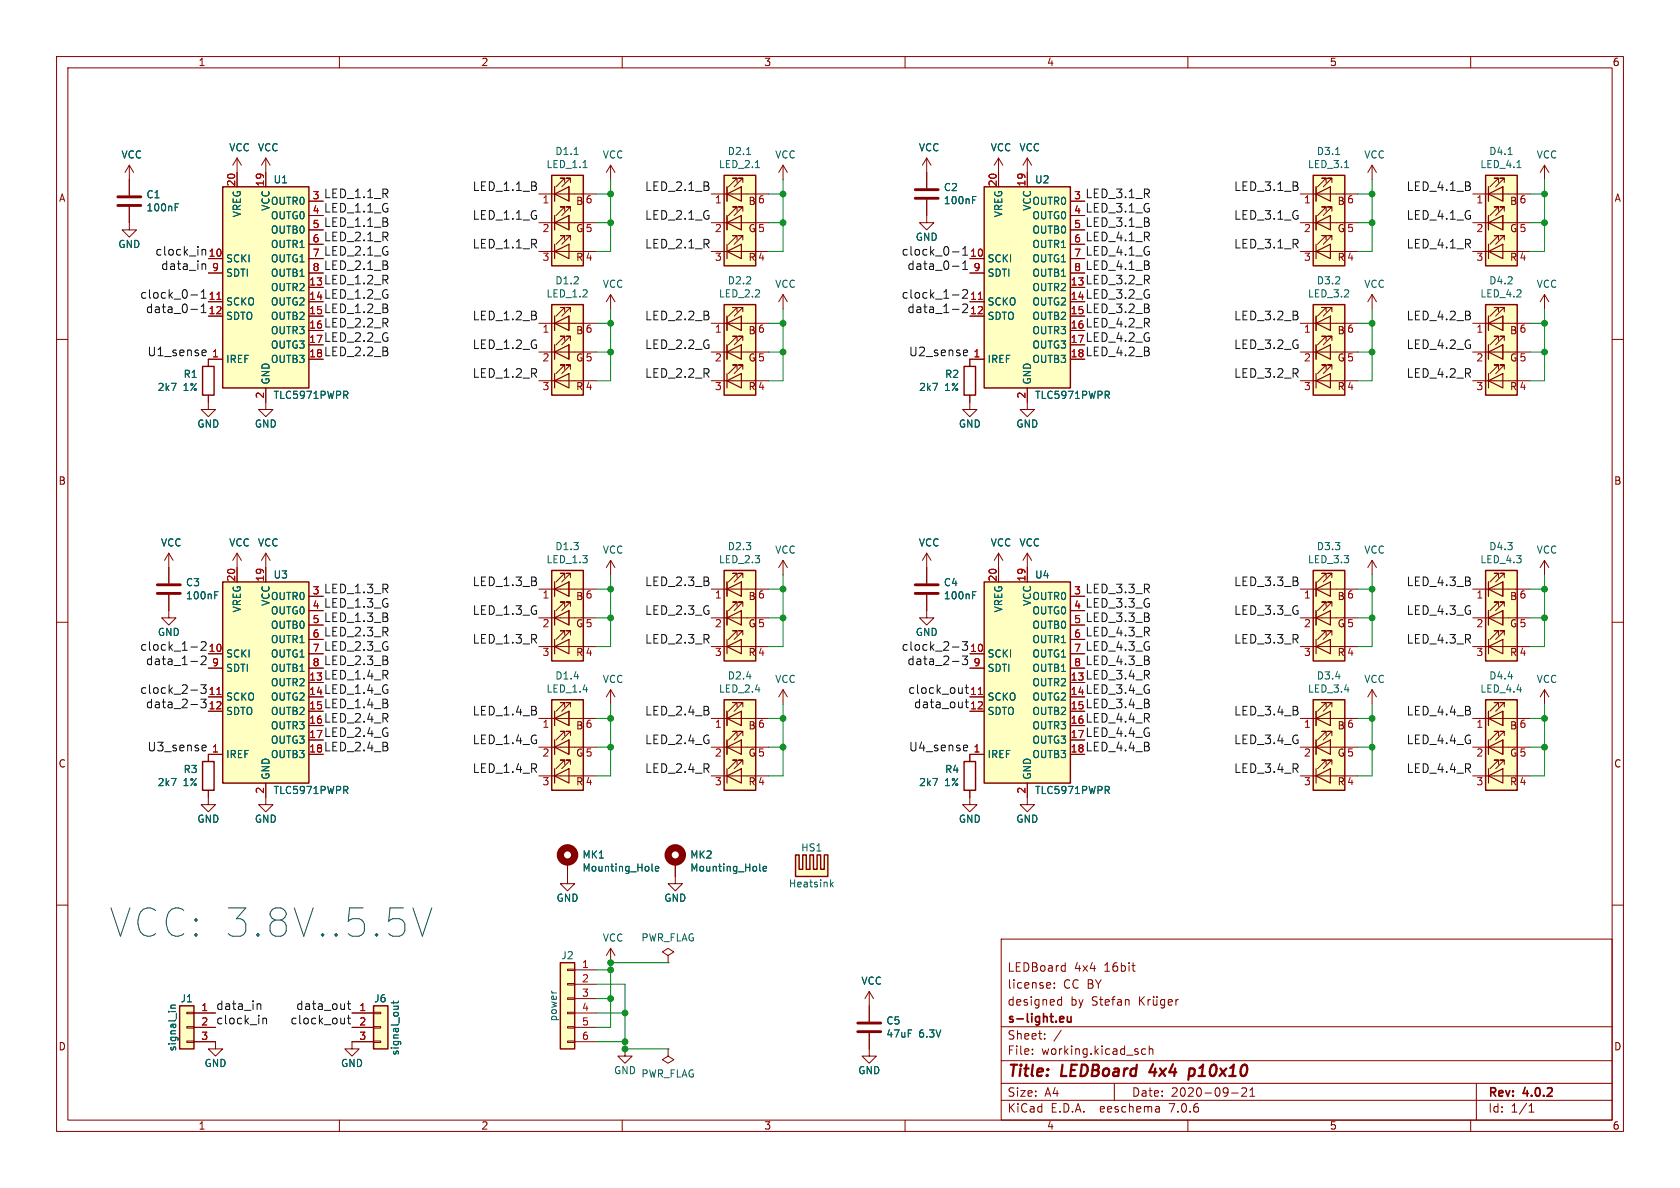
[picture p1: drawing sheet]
<svg xmlns="http://www.w3.org/2000/svg" width="297mm" height="210mm" viewBox="0 0 297 210" stroke-linecap="round" stroke-linejoin="round" font-family="sans-serif">
<defs><g id="words">
<text font-size="7" fill="#0000c2" x="19" y="166.1">VCC: 3.8V..5.5V</text>
<g font-size="2.8" fill="#840000">
<text x="178" y="190.9">Title:</text>
<text x="187.7" y="190.9">LEDBoard</text>
<text x="204.1" y="190.9">4x4</text>
<text x="211.8" y="190.9">p10x10</text>
</g>
<g font-size="2.1" fill="#0f0f0f">
<text x="57.1" y="35.1">LED_1.1_R</text>
<text x="83.5" y="33.9">LED_1.1_B</text>
<text x="114" y="33.9">LED_2.1_B</text>
<text x="191.8" y="35.1">LED_3.1_R</text>
<text x="218.1" y="33.9">LED_3.1_B</text>
<text x="248.6" y="33.9">LED_4.1_B</text>
<text x="57.1" y="37.7">LED_1.1_G</text>
<text x="57.1" y="40.2">LED_1.1_B</text>
<text x="83.5" y="39">LED_1.1_G</text>
<text x="114" y="39">LED_2.1_G</text>
<text x="191.8" y="37.7">LED_3.1_G</text>
<text x="191.8" y="40.2">LED_3.1_B</text>
<text x="218.1" y="39">LED_3.1_G</text>
<text x="248.6" y="39">LED_4.1_G</text>
<text x="27.4" y="45.3">clock_in</text>
<text x="28.4" y="47.8">data_in</text>
<text x="57.1" y="42.8">LED_2.1_R</text>
<text x="57.1" y="45.3">LED_2.1_G</text>
<text x="57.1" y="47.8">LED_2.1_B</text>
<text x="83.5" y="44">LED_1.1_R</text>
<text x="114" y="44">LED_2.1_R</text>
<text x="159.3" y="45.3">clock_0-1</text>
<text x="160.3" y="47.8">data_0-1</text>
<text x="191.8" y="42.8">LED_4.1_R</text>
<text x="191.8" y="45.3">LED_4.1_G</text>
<text x="191.8" y="47.8">LED_4.1_B</text>
<text x="218.1" y="44">LED_3.1_R</text>
<text x="248.6" y="44">LED_4.1_R</text>
<text x="24.7" y="52.9">clock_0-1</text>
<text x="57.1" y="50.4">LED_1.2_R</text>
<text x="57.1" y="52.9">LED_1.2_G</text>
<text x="159.3" y="52.9">clock_1-2</text>
<text x="191.8" y="50.4">LED_3.2_R</text>
<text x="191.8" y="52.9">LED_3.2_G</text>
<text x="25.7" y="55.5">data_0-1</text>
<text x="57.1" y="55.5">LED_1.2_B</text>
<text x="57.1" y="58">LED_2.2_R</text>
<text x="83.5" y="56.7">LED_1.2_B</text>
<text x="114" y="56.7">LED_2.2_B</text>
<text x="160.3" y="55.5">data_1-2</text>
<text x="191.8" y="55.5">LED_3.2_B</text>
<text x="191.8" y="58">LED_4.2_R</text>
<text x="218.1" y="56.7">LED_3.2_B</text>
<text x="248.6" y="56.7">LED_4.2_B</text>
<text x="26" y="63.1">U1_sense</text>
<text x="57.1" y="60.5">LED_2.2_G</text>
<text x="57.1" y="63.1">LED_2.2_B</text>
<text x="83.5" y="61.8">LED_1.2_G</text>
<text x="114" y="61.8">LED_2.2_G</text>
<text x="160.6" y="63.1">U2_sense</text>
<text x="191.8" y="60.5">LED_4.2_G</text>
<text x="191.8" y="63.1">LED_4.2_B</text>
<text x="218.1" y="61.8">LED_3.2_G</text>
<text x="248.6" y="61.8">LED_4.2_G</text>
<text x="83.5" y="66.9">LED_1.2_R</text>
<text x="114" y="66.9">LED_2.2_R</text>
<text x="218.1" y="66.9">LED_3.2_R</text>
<text x="248.6" y="66.9">LED_4.2_R</text>
<text x="57.1" y="105">LED_1.3_R</text>
<text x="57.1" y="107.5">LED_1.3_G</text>
<text x="83.5" y="103.7">LED_1.3_B</text>
<text x="114" y="103.7">LED_2.3_B</text>
<text x="191.8" y="105">LED_3.3_R</text>
<text x="191.8" y="107.5">LED_3.3_G</text>
<text x="218.1" y="103.7">LED_3.3_B</text>
<text x="248.6" y="103.7">LED_4.3_B</text>
<text x="57.1" y="110.1">LED_1.3_B</text>
<text x="57.1" y="112.6">LED_2.3_R</text>
<text x="83.5" y="108.8">LED_1.3_G</text>
<text x="83.5" y="113.9">LED_1.3_R</text>
<text x="114" y="108.8">LED_2.3_G</text>
<text x="114" y="113.9">LED_2.3_R</text>
<text x="191.8" y="110.1">LED_3.3_B</text>
<text x="191.8" y="112.6">LED_4.3_R</text>
<text x="218.1" y="108.8">LED_3.3_G</text>
<text x="218.1" y="113.9">LED_3.3_R</text>
<text x="248.6" y="108.8">LED_4.3_G</text>
<text x="248.6" y="113.9">LED_4.3_R</text>
<text x="24.7" y="115.2">clock_1-2</text>
<text x="25.7" y="117.7">data_1-2</text>
<text x="57.1" y="115.2">LED_2.3_G</text>
<text x="57.1" y="117.7">LED_2.3_B</text>
<text x="159.3" y="115.2">clock_2-3</text>
<text x="160.3" y="117.7">data_2-3</text>
<text x="191.8" y="115.2">LED_4.3_G</text>
<text x="191.8" y="117.7">LED_4.3_B</text>
<text x="24.7" y="122.8">clock_2-3</text>
<text x="25.7" y="125.3">data_2-3</text>
<text x="57.1" y="120.2">LED_1.4_R</text>
<text x="57.1" y="122.8">LED_1.4_G</text>
<text x="57.1" y="125.3">LED_1.4_B</text>
<text x="160.5" y="122.8">clock_out</text>
<text x="161.5" y="125.3">data_out</text>
<text x="191.8" y="125.3">LED_3.4_B</text>
<text x="191.8" y="120.2">LED_3.4_R</text>
<text x="191.8" y="122.8">LED_3.4_G</text>
<text x="57.1" y="127.9">LED_2.4_R</text>
<text x="57.1" y="130.4">LED_2.4_G</text>
<text x="83.5" y="126.6">LED_1.4_B</text>
<text x="83.5" y="131.7">LED_1.4_G</text>
<text x="114" y="126.6">LED_2.4_B</text>
<text x="114" y="131.7">LED_2.4_G</text>
<text x="191.8" y="127.9">LED_4.4_R</text>
<text x="191.8" y="130.4">LED_4.4_G</text>
<text x="218.1" y="126.6">LED_3.4_B</text>
<text x="218.1" y="131.7">LED_3.4_G</text>
<text x="248.6" y="126.6">LED_4.4_B</text>
<text x="248.6" y="131.7">LED_4.4_G</text>
<text x="26" y="132.9">U3_sense</text>
<text x="57.1" y="132.9">LED_2.4_B</text>
<text x="83.5" y="136.7">LED_1.4_R</text>
<text x="114" y="136.7">LED_2.4_R</text>
<text x="160.6" y="132.9">U4_sense</text>
<text x="191.8" y="132.9">LED_4.4_B</text>
<text x="218.1" y="136.7">LED_3.4_R</text>
<text x="248.6" y="136.7">LED_4.4_R</text>
<text x="38.1" y="178.7">data_in</text>
<text x="52.3" y="178.7">data_out</text>
<text x="38.1" y="181.2">clock_in</text>
<text x="51.3" y="181.2">clock_out</text>
</g>
<g font-size="2.1" fill="#840000">
<text x="178" y="172">LEDBoard</text>
<text x="189.9" y="172">4x4</text>
<text x="195.2" y="172">16bit</text>
<text x="178" y="178">designed</text>
<text x="178" y="175">license:</text>
<text x="187.9" y="175">CC BY</text>
<text x="189.2" y="178">by</text>
<text x="193" y="178">Stefan</text>
<text x="178" y="184">Sheet:</text>
<text x="178" y="181.2">s-light.eu</text>
<text x="178" y="186.7">File:</text>
<text x="184.1" y="186.7">working.kicad_sch</text>
<text x="178" y="196.9">KiCad</text>
<text x="178" y="194.1">Size:</text>
<text x="184.7" y="194.1">A4</text>
<text x="185.7" y="196.9">E.D.A.</text>
<text x="194.6" y="196.9">eeschema</text>
<text x="200" y="194.1">Date:</text>
<text x="207" y="196.9">7.0.6</text>
<text x="207" y="194.1">2020-09-21</text>
<text x="263" y="194.3">Rev:</text>
<text x="263" y="196.9">Id:</text>
<text x="267.1" y="196.9">1/1</text>
<text x="269.4" y="194.3">4.0.2</text>
</g>
<g font-size="1.8" fill="#840000">
<text x="35" y="11.9">1</text>
<text x="85" y="11.9">2</text>
<text x="135" y="11.9">3</text>
<text x="185" y="11.9">4</text>
<text x="235" y="11.9">5</text>
<text x="285" y="11.9">6</text>
<text x="10.3" y="35.9">A</text>
<text x="285.3" y="35.9">A</text>
<text x="101.7" y="36.4">B</text>
<text x="101.7" y="41.3">G</text>
<text x="132.2" y="36.4">B</text>
<text x="132.2" y="41.3">G</text>
<text x="236.4" y="36.4">B</text>
<text x="236.4" y="41.3">G</text>
<text x="266.8" y="36.4">B</text>
<text x="266.8" y="41.3">G</text>
<text x="101.7" y="46.3">R</text>
<text x="132.2" y="46.3">R</text>
<text x="236.4" y="46.3">R</text>
<text x="266.8" y="46.3">R</text>
<text x="101.7" y="59.3">B</text>
<text x="132.2" y="59.3">B</text>
<text x="236.4" y="59.3">B</text>
<text x="266.8" y="59.3">B</text>
<text x="101.7" y="64.1">G</text>
<text x="132.2" y="64.1">G</text>
<text x="236.4" y="64.1">G</text>
<text x="266.8" y="64.1">G</text>
<text x="101.7" y="69.2">R</text>
<text x="132.2" y="69.2">R</text>
<text x="236.4" y="69.2">R</text>
<text x="266.8" y="69.2">R</text>
<text x="10.3" y="85.9">B</text>
<text x="285.3" y="85.9">B</text>
<text x="101.7" y="106.3">B</text>
<text x="132.2" y="106.3">B</text>
<text x="236.4" y="106.3">B</text>
<text x="266.8" y="106.3">B</text>
<text x="101.7" y="111.1">G</text>
<text x="132.2" y="111.1">G</text>
<text x="236.4" y="111.1">G</text>
<text x="266.8" y="111.1">G</text>
<text x="101.7" y="116.2">R</text>
<text x="132.2" y="116.2">R</text>
<text x="236.4" y="116.2">R</text>
<text x="266.8" y="116.2">R</text>
<text x="101.7" y="129.1">B</text>
<text x="132.2" y="129.1">B</text>
<text x="236.4" y="129.1">B</text>
<text x="266.8" y="129.1">B</text>
<text x="10.3" y="135.9">C</text>
<text x="101.7" y="134">G</text>
<text x="132.2" y="134">G</text>
<text x="236.4" y="134">G</text>
<text x="266.8" y="134">G</text>
<text x="285.3" y="135.9">C</text>
<text x="101.7" y="139">R</text>
<text x="132.2" y="139">R</text>
<text x="236.4" y="139">R</text>
<text x="266.8" y="139">R</text>
<text x="10.3" y="185.9">D</text>
<text x="285.3" y="185.9">D</text>
<text x="35" y="199.9">1</text>
<text x="85" y="199.9">2</text>
<text x="135" y="199.9">3</text>
<text x="185" y="199.9">4</text>
<text x="235" y="199.9">5</text>
<text x="285" y="199.9">6</text>
</g>
<g font-size="1.8" fill="#006464">
<text x="21.4" y="28.2">VCC</text>
<text x="40.4" y="26.9">VCC</text>
<text x="45.5" y="26.9">VCC</text>
<text x="96.5" y="29.9">LED_1.1</text>
<text x="98.1" y="27.6">D1.1</text>
<text x="106.5" y="28.2">VCC</text>
<text x="127" y="29.9">LED_2.1</text>
<text x="128.6" y="27.6">D2.1</text>
<text x="136.9" y="28.2">VCC</text>
<text x="162.3" y="26.9">VCC</text>
<text x="175" y="26.9">VCC</text>
<text x="180.1" y="26.9">VCC</text>
<text x="231.1" y="29.9">LED_3.1</text>
<text x="232.7" y="27.6">D3.1</text>
<text x="241.1" y="28.2">VCC</text>
<text x="261.6" y="29.9">LED_4.1</text>
<text x="263.2" y="27.6">D4.1</text>
<text x="271.6" y="28.2">VCC</text>
<text x="25.8" y="35.3">C1</text>
<text x="48.3" y="32.6">U1</text>
<text x="166.8" y="34">C2</text>
<text x="182.9" y="32.6">U2</text>
<text x="25.8" y="37.6">100nF</text>
<text x="42.8" y="38.5" transform="rotate(-90 42.8 38.5)">VREG</text>
<text x="47.8" y="36.4">OUTR0</text>
<text x="47.8" y="39">OUTG0</text>
<text x="47.8" y="41.5">OUTB0</text>
<text x="47.9" y="37.4" transform="rotate(-90 47.9 37.4)">VCC</text>
<text x="166.8" y="36.3">100nF</text>
<text x="177.4" y="38.5" transform="rotate(-90 177.4 38.5)">VREG</text>
<text x="182.4" y="36.4">OUTR0</text>
<text x="182.4" y="39">OUTG0</text>
<text x="182.4" y="41.5">OUTB0</text>
<text x="182.5" y="37.4" transform="rotate(-90 182.5 37.4)">VCC</text>
<text x="20.8" y="44">GND</text>
<text x="39.9" y="46.6">SCKI</text>
<text x="47.8" y="44">OUTR1</text>
<text x="47.8" y="46.6">OUTG1</text>
<text x="161.8" y="42.8">GND</text>
<text x="174.5" y="46.6">SCKI</text>
<text x="182.4" y="44">OUTR1</text>
<text x="182.4" y="46.6">OUTG1</text>
<text x="39.9" y="49.1">SDTI</text>
<text x="47.8" y="51.7">OUTR2</text>
<text x="47.8" y="49.1">OUTB1</text>
<text x="96.5" y="52.8">LED_1.2</text>
<text x="98.1" y="50.5">D1.2</text>
<text x="106.5" y="51.1">VCC</text>
<text x="127" y="52.8">LED_2.2</text>
<text x="128.6" y="50.5">D2.2</text>
<text x="136.9" y="51.1">VCC</text>
<text x="174.5" y="49.1">SDTI</text>
<text x="182.4" y="51.7">OUTR2</text>
<text x="182.4" y="49.1">OUTB1</text>
<text x="231.1" y="52.8">LED_3.2</text>
<text x="232.7" y="50.5">D3.2</text>
<text x="241.1" y="51.1">VCC</text>
<text x="261.6" y="52.8">LED_4.2</text>
<text x="263.2" y="50.5">D4.2</text>
<text x="271.6" y="51.1">VCC</text>
<text x="39.9" y="54.2">SCKO</text>
<text x="39.9" y="56.7">SDTO</text>
<text x="47.8" y="54.2">OUTG2</text>
<text x="47.8" y="56.7">OUTB2</text>
<text x="47.8" y="59.3">OUTR3</text>
<text x="174.5" y="54.2">SCKO</text>
<text x="174.5" y="56.7">SDTO</text>
<text x="182.4" y="54.2">OUTG2</text>
<text x="182.4" y="56.7">OUTB2</text>
<text x="182.4" y="59.3">OUTR3</text>
<text x="39.9" y="64.4">IREF</text>
<text x="47.8" y="61.8">OUTG3</text>
<text x="47.8" y="64.4">OUTB3</text>
<text x="174.5" y="64.4">IREF</text>
<text x="182.4" y="61.8">OUTG3</text>
<text x="182.4" y="64.4">OUTB3</text>
<text x="27.8" y="69.3">2k7</text>
<text x="32.4" y="67">R1</text>
<text x="32.4" y="69.3">1%</text>
<text x="47.9" y="68.1" transform="rotate(-90 47.9 68.1)">GND</text>
<text x="48.3" y="70.7">TLC5971PWPR</text>
<text x="162.4" y="69.3">2k7</text>
<text x="167" y="67">R2</text>
<text x="167" y="69.3">1%</text>
<text x="182.5" y="68.1" transform="rotate(-90 182.5 68.1)">GND</text>
<text x="182.9" y="70.7">TLC5971PWPR</text>
<text x="34.8" y="75.8">GND</text>
<text x="45" y="75.8">GND</text>
<text x="169.4" y="75.8">GND</text>
<text x="179.6" y="75.8">GND</text>
<text x="28.4" y="96.8">VCC</text>
<text x="40.4" y="96.8">VCC</text>
<text x="45.5" y="96.8">VCC</text>
<text x="96.5" y="99.8">LED_1.3</text>
<text x="98.1" y="97.5">D1.3</text>
<text x="106.5" y="98.1">VCC</text>
<text x="127" y="99.8">LED_2.3</text>
<text x="128.6" y="97.5">D2.3</text>
<text x="136.9" y="98.1">VCC</text>
<text x="162.3" y="96.8">VCC</text>
<text x="175" y="96.8">VCC</text>
<text x="180.1" y="96.8">VCC</text>
<text x="231.1" y="99.8">LED_3.3</text>
<text x="232.7" y="97.5">D3.3</text>
<text x="241.1" y="98.1">VCC</text>
<text x="261.6" y="99.8">LED_4.3</text>
<text x="263.2" y="97.5">D4.3</text>
<text x="271.6" y="98.1">VCC</text>
<text x="32.8" y="103.8">C3</text>
<text x="32.8" y="106.1">100nF</text>
<text x="47.8" y="106.3">OUTR0</text>
<text x="47.9" y="107.2" transform="rotate(-90 47.9 107.2)">VCC</text>
<text x="48.3" y="102.5">U3</text>
<text x="166.8" y="103.8">C4</text>
<text x="166.8" y="106.1">100nF</text>
<text x="182.4" y="106.3">OUTR0</text>
<text x="182.5" y="107.2" transform="rotate(-90 182.5 107.2)">VCC</text>
<text x="182.9" y="102.5">U4</text>
<text x="27.8" y="112.6">GND</text>
<text x="42.8" y="108.4" transform="rotate(-90 42.8 108.4)">VREG</text>
<text x="47.8" y="108.8">OUTG0</text>
<text x="47.8" y="111.4">OUTB0</text>
<text x="47.8" y="113.9">OUTR1</text>
<text x="161.8" y="112.6">GND</text>
<text x="177.4" y="108.4" transform="rotate(-90 177.4 108.4)">VREG</text>
<text x="182.4" y="108.8">OUTG0</text>
<text x="182.4" y="111.4">OUTB0</text>
<text x="182.4" y="113.9">OUTR1</text>
<text x="39.9" y="116.4">SCKI</text>
<text x="39.9" y="119">SDTI</text>
<text x="47.8" y="116.4">OUTG1</text>
<text x="47.8" y="119">OUTB1</text>
<text x="174.5" y="116.4">SCKI</text>
<text x="174.5" y="119">SDTI</text>
<text x="182.4" y="116.4">OUTG1</text>
<text x="182.4" y="119">OUTB1</text>
<text x="39.9" y="124.1">SCKO</text>
<text x="47.8" y="121.5">OUTR2</text>
<text x="47.8" y="124.1">OUTG2</text>
<text x="96.5" y="122.6">LED_1.4</text>
<text x="98.1" y="120.3">D1.4</text>
<text x="106.5" y="120.9">VCC</text>
<text x="127" y="122.6">LED_2.4</text>
<text x="128.6" y="120.3">D2.4</text>
<text x="136.9" y="120.9">VCC</text>
<text x="174.5" y="124.1">SCKO</text>
<text x="182.4" y="121.5">OUTR2</text>
<text x="182.4" y="124.1">OUTG2</text>
<text x="231.1" y="122.6">LED_3.4</text>
<text x="232.7" y="120.3">D3.4</text>
<text x="241.1" y="120.9">VCC</text>
<text x="261.6" y="122.6">LED_4.4</text>
<text x="263.2" y="120.3">D4.4</text>
<text x="271.6" y="120.9">VCC</text>
<text x="39.9" y="126.6">SDTO</text>
<text x="47.8" y="126.6">OUTB2</text>
<text x="47.8" y="129.1">OUTR3</text>
<text x="47.8" y="131.7">OUTG3</text>
<text x="174.5" y="126.6">SDTO</text>
<text x="182.4" y="126.6">OUTB2</text>
<text x="182.4" y="129.1">OUTR3</text>
<text x="182.4" y="131.7">OUTG3</text>
<text x="32.4" y="136.9">R3</text>
<text x="39.9" y="134.2">IREF</text>
<text x="47.8" y="134.2">OUTB3</text>
<text x="47.9" y="137.9" transform="rotate(-90 47.9 137.9)">GND</text>
<text x="167" y="136.9">R4</text>
<text x="174.5" y="134.2">IREF</text>
<text x="182.4" y="134.2">OUTB3</text>
<text x="182.5" y="137.9" transform="rotate(-90 182.5 137.9)">GND</text>
<text x="27.8" y="139.2">2k7</text>
<text x="32.4" y="139.2">1%</text>
<text x="48.3" y="140.6">TLC5971PWPR</text>
<text x="162.4" y="139.2">2k7</text>
<text x="167" y="139.2">1%</text>
<text x="182.9" y="140.6">TLC5971PWPR</text>
<text x="34.8" y="145.6">GND</text>
<text x="45" y="145.6">GND</text>
<text x="169.4" y="145.6">GND</text>
<text x="179.6" y="145.6">GND</text>
<text x="102.9" y="152">MK1</text>
<text x="102.9" y="154.3">Mounting_Hole</text>
<text x="121.9" y="152">MK2</text>
<text x="121.9" y="154.3">Mounting_Hole</text>
<text x="141.5" y="150.7">HS1</text>
<text x="98.3" y="159.6">GND</text>
<text x="117.3" y="159.6">GND</text>
<text x="139.4" y="157.1">Heatsink</text>
<text x="106.5" y="166.6">VCC</text>
<text x="113.3" y="166.6">PWR_FLAG</text>
<text x="99.1" y="169.8">J2</text>
<text x="31.8" y="177.4">J1</text>
<text x="66" y="177.4">J6</text>
<text x="152.2" y="174.3">VCC</text>
<text x="31.3" y="185.9" transform="rotate(-90 31.3 185.9)">signal_in</text>
<text x="98.7" y="180.7" transform="rotate(-90 98.7 180.7)">power</text>
<text x="156.6" y="181.3">C5</text>
<text x="156.6" y="183.6">47uF</text>
<text x="162.4" y="183.6">6.3V</text>
<text x="36.1" y="188.8">GND</text>
<text x="60.2" y="188.8">GND</text>
<text x="70.7" y="186.7" transform="rotate(-90 70.7 186.7)">signal_out</text>
<text x="108.5" y="190.1">GND</text>
<text x="113.3" y="190.7">PWR_FLAG</text>
<text x="151.6" y="190.1">GND</text>
</g>
<g font-size="1.8" fill="#a90000">
<text x="41.7" y="33.1" transform="rotate(-90 41.7 33.1)">20</text>
<text x="46.7" y="33.1" transform="rotate(-90 46.7 33.1)">19</text>
<text x="55.2" y="35.3">3</text>
<text x="176.3" y="33.1" transform="rotate(-90 176.3 33.1)">20</text>
<text x="181.4" y="33.1" transform="rotate(-90 181.4 33.1)">19</text>
<text x="189.8" y="35.3">3</text>
<text x="55.2" y="37.8">4</text>
<text x="55.2" y="40.4">5</text>
<text x="95.8" y="36.3">1</text>
<text x="95.8" y="41.4">2</text>
<text x="103.4" y="41.4">5</text>
<text x="103.4" y="36.3">6</text>
<text x="126.3" y="36.3">1</text>
<text x="126.3" y="41.4">2</text>
<text x="133.9" y="41.4">5</text>
<text x="133.9" y="36.3">6</text>
<text x="189.8" y="37.8">4</text>
<text x="189.8" y="40.4">5</text>
<text x="230.4" y="36.3">1</text>
<text x="230.4" y="41.4">2</text>
<text x="238.1" y="41.4">5</text>
<text x="238.1" y="36.3">6</text>
<text x="260.9" y="36.3">1</text>
<text x="260.9" y="41.4">2</text>
<text x="268.5" y="41.4">5</text>
<text x="268.5" y="36.3">6</text>
<text x="36.8" y="45.5">10</text>
<text x="55.2" y="42.9">6</text>
<text x="55.2" y="45.5">7</text>
<text x="95.8" y="46.4">3</text>
<text x="103.4" y="46.4">4</text>
<text x="126.3" y="46.4">3</text>
<text x="133.9" y="46.4">4</text>
<text x="171.4" y="45.5">10</text>
<text x="189.8" y="42.9">6</text>
<text x="189.8" y="45.5">7</text>
<text x="230.4" y="46.4">3</text>
<text x="238.1" y="46.4">4</text>
<text x="260.9" y="46.4">3</text>
<text x="268.5" y="46.4">4</text>
<text x="36.8" y="53.1">11</text>
<text x="37.4" y="48">9</text>
<text x="54.6" y="50.5">13</text>
<text x="54.6" y="53.1">14</text>
<text x="55.2" y="48">8</text>
<text x="171.4" y="53.1">11</text>
<text x="172" y="48">9</text>
<text x="189.2" y="50.5">13</text>
<text x="189.2" y="53.1">14</text>
<text x="189.8" y="48">8</text>
<text x="36.8" y="55.6">12</text>
<text x="54.6" y="55.6">15</text>
<text x="54.6" y="58.2">16</text>
<text x="95.8" y="59.1">1</text>
<text x="103.4" y="59.1">6</text>
<text x="126.3" y="59.1">1</text>
<text x="133.9" y="59.1">6</text>
<text x="171.4" y="55.6">12</text>
<text x="189.2" y="55.6">15</text>
<text x="189.2" y="58.2">16</text>
<text x="230.4" y="59.1">1</text>
<text x="238.1" y="59.1">6</text>
<text x="260.9" y="59.1">1</text>
<text x="268.5" y="59.1">6</text>
<text x="37.4" y="63.2">1</text>
<text x="54.6" y="60.7">17</text>
<text x="54.6" y="63.2">18</text>
<text x="95.8" y="64.2">2</text>
<text x="103.4" y="64.2">5</text>
<text x="126.3" y="64.2">2</text>
<text x="133.9" y="64.2">5</text>
<text x="172" y="63.2">1</text>
<text x="189.2" y="60.7">17</text>
<text x="189.2" y="63.2">18</text>
<text x="230.4" y="64.2">2</text>
<text x="238.1" y="64.2">5</text>
<text x="260.9" y="64.2">2</text>
<text x="268.5" y="64.2">5</text>
<text x="46.7" y="70.6" transform="rotate(-90 46.7 70.6)">2</text>
<text x="95.8" y="69.3">3</text>
<text x="103.4" y="69.3">4</text>
<text x="126.3" y="69.3">3</text>
<text x="133.9" y="69.3">4</text>
<text x="181.4" y="70.6" transform="rotate(-90 181.4 70.6)">2</text>
<text x="230.4" y="69.3">3</text>
<text x="238.1" y="69.3">4</text>
<text x="260.9" y="69.3">3</text>
<text x="268.5" y="69.3">4</text>
<text x="41.7" y="102.9" transform="rotate(-90 41.7 102.9)">20</text>
<text x="46.7" y="102.9" transform="rotate(-90 46.7 102.9)">19</text>
<text x="55.2" y="105.2">3</text>
<text x="55.2" y="107.7">4</text>
<text x="95.8" y="106.1">1</text>
<text x="103.4" y="106.1">6</text>
<text x="126.3" y="106.1">1</text>
<text x="133.9" y="106.1">6</text>
<text x="176.3" y="102.9" transform="rotate(-90 176.3 102.9)">20</text>
<text x="181.4" y="102.9" transform="rotate(-90 181.4 102.9)">19</text>
<text x="189.8" y="105.2">3</text>
<text x="189.8" y="107.7">4</text>
<text x="230.4" y="106.1">1</text>
<text x="238.1" y="106.1">6</text>
<text x="260.9" y="106.1">1</text>
<text x="268.5" y="106.1">6</text>
<text x="55.2" y="110.2">5</text>
<text x="55.2" y="112.8">6</text>
<text x="95.8" y="111.2">2</text>
<text x="103.4" y="111.2">5</text>
<text x="126.3" y="111.2">2</text>
<text x="133.9" y="111.2">5</text>
<text x="189.8" y="110.2">5</text>
<text x="189.8" y="112.8">6</text>
<text x="230.4" y="111.2">2</text>
<text x="238.1" y="111.2">5</text>
<text x="260.9" y="111.2">2</text>
<text x="268.5" y="111.2">5</text>
<text x="36.8" y="115.3">10</text>
<text x="37.4" y="117.9">9</text>
<text x="55.2" y="115.3">7</text>
<text x="55.2" y="117.9">8</text>
<text x="95.8" y="116.3">3</text>
<text x="103.4" y="116.3">4</text>
<text x="126.3" y="116.3">3</text>
<text x="133.9" y="116.3">4</text>
<text x="171.4" y="115.3">10</text>
<text x="172" y="117.9">9</text>
<text x="189.8" y="115.3">7</text>
<text x="189.8" y="117.9">8</text>
<text x="230.4" y="116.3">3</text>
<text x="238.1" y="116.3">4</text>
<text x="260.9" y="116.3">3</text>
<text x="268.5" y="116.3">4</text>
<text x="36.8" y="122.9">11</text>
<text x="36.8" y="125.5">12</text>
<text x="54.6" y="120.4">13</text>
<text x="54.6" y="122.9">14</text>
<text x="54.6" y="125.5">15</text>
<text x="171.4" y="122.9">11</text>
<text x="171.4" y="125.5">12</text>
<text x="189.2" y="120.4">13</text>
<text x="189.2" y="122.9">14</text>
<text x="189.2" y="125.5">15</text>
<text x="54.6" y="128">16</text>
<text x="54.6" y="130.6">17</text>
<text x="95.8" y="129">1</text>
<text x="103.4" y="129">6</text>
<text x="126.3" y="129">1</text>
<text x="133.9" y="129">6</text>
<text x="189.2" y="128">16</text>
<text x="189.2" y="130.6">17</text>
<text x="230.4" y="129">1</text>
<text x="238.1" y="129">6</text>
<text x="260.9" y="129">1</text>
<text x="268.5" y="129">6</text>
<text x="37.4" y="133.1">1</text>
<text x="54.6" y="133.1">18</text>
<text x="95.8" y="134.1">2</text>
<text x="103.4" y="134.1">5</text>
<text x="126.3" y="134.1">2</text>
<text x="133.9" y="134.1">5</text>
<text x="172" y="133.1">1</text>
<text x="189.2" y="133.1">18</text>
<text x="230.4" y="134.1">2</text>
<text x="238.1" y="134.1">5</text>
<text x="260.9" y="134.1">2</text>
<text x="268.5" y="134.1">5</text>
<text x="46.7" y="140.4" transform="rotate(-90 46.7 140.4)">2</text>
<text x="95.8" y="139.1">3</text>
<text x="103.4" y="139.1">4</text>
<text x="126.3" y="139.1">3</text>
<text x="133.9" y="139.1">4</text>
<text x="181.4" y="140.4" transform="rotate(-90 181.4 140.4)">2</text>
<text x="230.4" y="139.1">3</text>
<text x="238.1" y="139.1">4</text>
<text x="260.9" y="139.1">3</text>
<text x="268.5" y="139.1">4</text>
<text x="102.8" y="171.2">1</text>
<text x="102.8" y="173.7">2</text>
<text x="35.5" y="178.8">1</text>
<text x="63.4" y="178.8">1</text>
<text x="102.8" y="176.3">3</text>
<text x="102.8" y="178.8">4</text>
<text x="35.5" y="181.4">2</text>
<text x="35.5" y="183.9">3</text>
<text x="63.4" y="181.4">2</text>
<text x="63.4" y="183.9">3</text>
<text x="102.8" y="181.4">5</text>
<text x="102.8" y="183.9">6</text>
</g>
</g></defs>
<g fill="none" stroke="#840000" stroke-width=".18">
<path d="M10 10h277v190h-277zM12 12h273v186h-273zM60 10v2M110 10v2M160 10v2M210 10v2M260 10v2M22.9 36.6v4h1.2l-1.2 1.3-1.3-1.3h1.3M22.9 31.8v2.7M47 27.9v2.6M47 27.9l-.8 1.3M47 27.9l.8 1.3"/>
<path d="M163.8 35.3v4.1h1.3l-1.3 1.2-1.2-1.2h1.2M163.8 27.9v5.4M163.8 27.9l-.7 1.3M163.8 27.9l.8 1.3M176.5 27.9v5.1M176.5 27.9l-.7 1.3M176.5 27.9l.8 1.3M181.6 27.9v5.1M181.6 27.9l-.8 1.3M181.6 27.9l.8 1.3M189.2 35.6h2.6M189.2 38.1h2.6"/>
<path d="M229.9 39.4h6.3M229.9 34.3h10.1M232.7 38.1v2.5M232.7 33v2.6M234.4 37.3v-.7h-.7h.7l-1.5 1.5M234.4 32.3v-.8h-.7h.7l-1.5 1.5M235.2 38.1v2.5zM235.2 38.1h.1M235.2 33v2.6zM235.2 33h.1M235.5 37.3v-.7h-.8h.8l-1.6 1.5M235.5 32.3v-.8h-.8h.8l-1.6 1.5"/>
<path d="M237.5 39.4h2.5M10 60h2M107.9 52.1l-.7 1.2M107.9 52.1v2.5M107.9 52.1l.8 1.2M171.4 45.7h2.6M171.4 53.3h2.6M171.4 55.9h2.6M171.4 48.3h2.6M189.2 45.7h2.6M189.2 50.8h2.6M189.2 53.3h2.6"/>
<path d="M189.2 55.9h2.6M189.2 58.4h2.6M189.2 40.6h2.6M189.2 43.2h2.6M189.2 48.3h2.6M229.9 57.2h10.1M229.9 44.5h10.1M232.7 55.9v2.5M234.4 55.1v-.7h-.7h.7l-1.5 1.5M234.4 42.4v-.7h-.7h.7l-1.5 1.5M235.2 55.9v2.5zM235.2 55.9h.1"/>
<path d="M235.5 55.1v-.7h-.8h.8l-1.6 1.5M235.5 42.4v-.7h-.8h.8l-1.6 1.5M285 60h2M36.8 71.1v1.3h1.3l-1.3 1.3-1.2-1.3h1.2M171.4 71.1v1.3h1.3l-1.3 1.3-1.2-1.3h1.2M171.4 63.5h2.6M181.6 68.6v3.8h1.3l-1.3 1.3-1.3-1.3h1.3M189.2 61h2.6M189.2 63.5h2.6M229.9 67.3h10.1M229.9 62.2h6.3M232.7 61v2.5"/>
<path d="M234.4 65.3v-.8h-.7h.7l-1.5 1.5M234.4 60.2v-.8h-.7h.7l-1.5 1.6M235.2 61v2.5zM235.2 61h.1M235.5 65.3v-.8h-.8h.8l-1.6 1.5M235.5 60.2v-.8h-.8h.8l-1.6 1.6M237.5 62.2h2.5M47 97.8l-.8 1.3M47 97.8v2.5M47 97.8l.8 1.3M138.4 99.1l-.7 1.2M138.4 99.1v2.5"/>
<path d="M138.4 99.1l.8 1.2M10 110h2M29.8 105.2v4h1.3l-1.3 1.3-1.2-1.3h1.2M29.8 100.3v2.8M125.7 114.3h10.2M125.7 109.2h6.4M125.7 104.1h10.2M128.5 108v2.5M128.5 102.9v2.5M130.3 112.3v-.8h-.8h.8l-1.5 1.5M130.3 107.2v-.8h-.8h.8l-1.5 1.6M130.3 102.1v-.8h-.8h.8l-1.5 1.6"/>
<path d="M131.1 108v2.5zM131.1 108h.1M131.1 102.9v2.5zM131.1 102.9h.1M131.3 112.3v-.8h-.7h.7l-1.5 1.5M131.3 107.2v-.8h-.7h.7l-1.5 1.6M131.3 102.1v-.8h-.7h.7l-1.5 1.6M133.3 109.2h2.6M285 110h2M107.9 121.9v2.6M107.9 121.9l-.7 1.3M107.9 121.9l.8 1.3"/>
<path d="M125.7 137.2h10.2M125.7 132.1h6.4M125.7 127h10.2M128.5 130.8v2.6M128.5 125.7v2.6M130.3 135.1v-.7h-.8h.8l-1.5 1.5M130.3 130v-.7h-.8h.8l-1.5 1.5M130.3 125v-.8h-.8h.8l-1.5 1.5M131.1 130.8v2.6zM131.1 130.8h.1M131.1 125.7v2.6zM131.1 125.7h.1"/>
<path d="M131.3 135.1v-.7h-.7h.7l-1.5 1.5M131.3 130v-.7h-.7h.7l-1.5 1.5M131.3 125v-.8h-.7h.7l-1.5 1.5M133.3 132.1h2.6M138.4 121.9v2.6M138.4 121.9l-.7 1.3M138.4 121.9l.8 1.3M10 160h2M100.3 152.4v3.8h1.3l-1.3 1.3-1.2-1.3h1.2M119.4 152.4v3.8h1.2l-1.2 1.3-1.3-1.3h1.3M285 160h2M100.3 178.9h1.3v.3h-1.3z"/>
<path d="M100.3 176.4h1.3v.3h-1.3zM100.3 173.9h1.3v.2h-1.3zM100.3 171.3h1.3v.3h-1.3zM101.6 171.5h3.8M101.6 174h3.8M101.6 176.5h3.8M101.6 179.1h3.8M107.9 167.6v2.6M107.9 167.6l-.7 1.3M107.9 167.6l.8 1.3M118.1 168.9l1-.6-1-.7-1 .7 1 .6v1.3M118.1 170.2h.1"/>
<path d="M153.7 175.3l-.8 1.2M153.7 175.3v2.5M153.7 175.3l.7 1.2M177 166h108v32h-108zM185.5 173.7l.2 .4-.7 .1M185.7 174.6l-.2 .1M186.4 174.6v.1M186.4 173.8v.1M187 177.6l.2 .1 .5-.1M187.7 176.2v1.5M187.7 176.8l-.5-.1-.2 .1M188.2 170.7l.1 .1"/>
<path d="M188.3 170.2v1.5M188.3 171.6l-.1 .1M200.1 170.7h.6M200.4 171.6l.3 .1M201.5 176.2v1.5M201.7 176.8l.6 .9M202.3 176.2l-.8 .9M203 176.7v1M203.4 176.7l-.3 .1-.1 .2M203.9 176.7l.1 .9 .3 .1 .2-.1M204 176.2v.1M204.5 176.2v.1"/>
<path d="M204.5 176.7v1M205.9 176.8l-.4-.1-.3 .3v.4l.1 .2h.6M205.9 176.7v1.2l-.3 .3-.4-.1M206.5 177.2l.7-.1v-.3l-.5-.1-.2 .2 .1 .7h.6M207.9 176.7v1M208.3 176.7l-.3 .1-.1 .2M60 198v2M100.3 184h1.3v.3h-1.3zM100.3 181.5h1.3v.2h-1.3zM101.6 181.6h3.8M101.6 184.2h3.8M110 198v2"/>
<path d="M110.5 185.4v1.3h1.3l-1.3 1.3-1.3-1.3h1.3M118.1 185.4v1.3l1 .6-1 .7-1-.7 1-.6M118.1 185.4h.1M153.7 185.4v1.3h1.2l-1.2 1.3-1.3-1.3h1.3M160 198v2M177 194.5h108M177 191.5h108M177 187.5h108M177 181.5h108M182.5 186.3v.1M182.5 185.5v.1M184.7 183.6v.1"/>
<path d="M184.7 182.8v.1M187.6 182.1l-1.3 2M197 191.5v3M202.5 185.5l-.4-.1-.3 .3v.4l.2 .2h.5M203.2 185.5l.2-.1 .3 .1 .1 .9M203.2 184.9v1.5M204.9 195.7l.1 .9M205 196.5l-.2 .1M205 196h-.2M210 198v2M217.7 193.2h1.2M220.3 192.4v.5l-.8 .9h.9"/>
<path d="M221 193.8h.8M221 192.7l.4-.4v1.5M260 198v2M261 191.5v6.5M270.3 196.6h.9M270.3 195.5l.4-.4v1.5"/>
</g>
<path d="M203.8 188.1l-.6 1.4h1.2M210.2 190.1l.1 .1 .6-.1M210.3 189l.2-.1 .6 .1M210.3 188.9l-.2 2" fill="none" stroke="#840000" stroke-width=".4"/>
<path d="M187.8 179.7l.3 .3-.8 .2M188.7 179.7l.1 .9 .3 .1 .2-.2M189.3 179.7v1M188 180.6l-.2 .1" fill="none" stroke="#840000" stroke-width=".3"/>
<g fill="#ffffc2" stroke="#ffffc2" stroke-width=".18">
<path d="M232.2 53.8h5.5v16.1h-5.5z"/>
<path d="M174 33h15.2v35.6h-15.2z"/>
<path d="M128 100.8h5.6v16h-5.6z"/>
<path d="M232.2 31h5.5v16h-5.5z"/>
<path d="M99.1 170.2h2.5v15.2h-2.5z"/>
<path d="M128 123.7h5.6v16h-5.6z"/>
</g>
<g fill="none" stroke="#840000" stroke-width=".2">
<path d="M232.7 39.4l2.5-1.3v2.5zM232.7 34.3l2.5-1.3v2.6zM232.7 33v2.6M232.7 38.1v2.5M232.7 57.2l2.5-1.3v2.5zM232.7 44.5l2.5-1.3v2.5zM232.7 43.2v2.5M232.7 55.9v2.5M232.7 67.3l2.5-1.3v2.6zM232.7 62.2l2.5-1.2v2.5zM232.7 61v2.5M232.7 66v2.6"/>
<path d="M128.5 114.3l2.6-1.3v2.6zM128.5 109.2l2.6-1.2v2.5zM128.5 104.1l2.6-1.2v2.5zM128.5 102.9v2.5M128.5 108v2.5M128.5 113v2.6M128.5 137.2l2.6-1.3v2.5zM128.5 132.1l2.6-1.3v2.6zM128.5 127l2.6-1.3v2.6zM128.5 125.7v2.6M128.5 130.8v2.6M128.5 135.9v2.5"/>
</g>
<path d="M174 33h15.2v35.6h-15.2zM232.2 31h5.5v16h-5.5zM232.2 53.8h5.5v16.1h-5.5zM128 100.8h5.6v16h-5.6zM128 123.7h5.6v16h-5.6zM99.1 170.2h2.5v15.2h-2.5z" fill="none" stroke="#840000" stroke-width=".25"/>
<path d="M173 52.9h.7" fill="none" stroke="#a90000" stroke-width=".18"/>
<g fill="none" stroke="#006464" stroke-width=".18">
<path d="M31 36.6h.4M31 36h.6M171.9 35.3h.5M171.9 34.7h.6M236.1 27.3h.8M237.7 29.6h.7M195.7 69.8l.4 .6M196 69.2l.1 .2-.1 .4M38 105.2h.4M38 104.6h.6M115.3 153.9l.1 .1M115.9 153.6l.6-.1-.1-.3-.4-.1-.1 .2v.6h.5"/>
<path d="M134.4 153.9l.1 .1M134.9 153.6l.6-.1v-.3l-.4-.1-.2 .2 .1 .6h.5M97.5 175.2v.1"/>
</g>
<g fill="none" stroke="#840000" stroke-width="1.3">
<circle cx="100.3" cy="151.1" r="1.27"/>
<circle cx="119.4" cy="151.1" r="1.27"/>
</g>
<path d="M20.8 36.3h4.1M20.8 34.8h4.1M161.8 35.1h4.1M161.8 33.5h4.1M27.8 104.9h4.1M27.8 103.4h4.1" fill="none" stroke="#840000" stroke-width=".51"/>
<g fill="#ffffc2">
<path d="M140.6 151.1h.7v2.6h.6v-2.6h.6v2.6h.7l-.7 1.2h-1.9z"/>
<path d="M143.2 151.1h.6v2.6h.6v-2.6h.7v2.6h.6v-2.6h.7v3.8h-3.9l.7-1.2z"/>
</g>
<g fill="none" stroke="#840000" stroke-width=".25">
<path d="M39.4 33h15.2v35.6h-15.2zM97.5 31h5.6v16h-5.6zM128 31h5.6v16h-5.6zM262.6 31h5.6v16h-5.6zM97.5 53.8h5.6v16.1h-5.6zM128 53.8h5.6v16.1h-5.6zM262.6 53.8h5.6v16.1h-5.6zM35.8 64.8h2v5.1h-2zM170.4 64.8h2.1v5.1h-2.1zM39.4 102.9h15.2v35.5h-15.2zM97.5 100.8h5.6v16h-5.6zM174 102.9h15.2v35.5h-15.2z"/>
<path d="M232.2 100.8h5.5v16h-5.5zM262.6 100.8h5.6v16h-5.6zM35.8 134.6h2v5.1h-2zM97.5 123.7h5.6v16h-5.6zM170.4 134.6h2.1v5.1h-2.1zM232.2 123.7h5.5v16h-5.5zM262.6 123.7h5.6v16h-5.6zM140.6 151.1h.7v2.6h.6v-2.6h.6v2.6h.7v-2.6h.6v2.6h.6v-2.6h.7v2.6h.6v-2.6h.7v3.8h-5.8zM31.7 177.8h2.6v7.6h-2.6zM66 177.8h2.6v7.6h-2.6z"/>
</g>
<g fill="none" stroke="#006464" stroke-width=".18">
<path d="M31 36.6h.4M31 36h.6M101.5 27.3h.7M103.1 29.6h.7M132 27.3h.7M133.6 29.6h.7M171.9 35.3h.5M171.9 34.7h.6M266.6 27.3h.7M268.2 29.6h.7M61.1 69.8l.4 .6M61.4 69.2l.1 .2-.1 .4"/>
<path d="M195.7 69.8l.4 .6M196 69.2l.1 .2-.1 .4M38 105.2h.4M38 104.6h.6M171.9 105.2h.5M171.9 104.6h.6M61.1 139.7l.4 .6M61.4 139.1l.1 .2-.1 .3M195.7 139.7l.4 .6M196 139.1l.1 .2-.1 .3M115.3 153.9l.1 .1M115.9 153.6l.6-.1-.1-.3-.4-.1-.1 .2v.6h.5"/>
<path d="M134.4 153.9l.1 .1M134.9 153.6l.6-.1v-.3l-.4-.1-.2 .2 .1 .6h.5M147 156.3l.3 .5M147.3 155.9l-.5 .5M30.2 178.2h.9M31.1 177.7h-.8l-.1 .3 .1 .2M69.6 177.9h.8M69.6 177v.4M70.3 177.9l.1 .2M70.4 177l-.2 .3h-1"/>
</g>
<path d="M161.8 104.9h4.1M161.8 103.4h4.1M151.6 182.4h4.1M151.6 180.8h4.1" fill="none" stroke="#840000" stroke-width=".51"/>
<g fill="none" stroke="#840000" stroke-width=".18">
<path d="M22.9 29.2l-.8 1.3M22.9 29.2v5.3M22.9 36.6v2.8M22.9 29.2l.7 1.3M41.9 27.9l-.8 1.3M41.9 27.9v5.1M41.9 27.9l.8 1.3M47 30.5v2.5M54.6 35.6h2.5M54.6 38.1h2.5M95.2 39.4h6.4M95.2 34.3h10.2"/>
<path d="M98 38.1v2.5M98 33v2.6M99.8 37.3v-.7h-.7h.7l-1.5 1.5M99.8 32.3v-.8h-.7h.7l-1.5 1.5M100.6 38.1v2.5zM100.6 38.1h.1M100.6 33v2.6zM100.6 33h.1M100.8 37.3v-.7h-.7h.7l-1.5 1.5M100.8 32.3v-.8h-.7h.7l-1.5 1.5M102.9 39.4h2.5M107.9 29.2v2.6"/>
<path d="M107.9 29.2l-.7 1.3M107.9 29.2l.8 1.3M125.7 39.4h6.4M125.7 34.3h10.2M128.5 38.1v2.5M128.5 33v2.6M130.3 37.3v-.7h-.8h.8l-1.5 1.5M130.3 32.3v-.8h-.8h.8l-1.5 1.5M131.1 38.1v2.5zM131.1 38.1h.1M131.1 33v2.6zM131.1 33h.1"/>
<path d="M131.3 37.3v-.7h-.7h.7l-1.5 1.5M131.3 32.3v-.8h-.7h.7l-1.5 1.5M133.3 39.4h2.6M138.4 29.2l-.7 1.3M138.4 29.2v2.6M138.4 29.2l.8 1.3M163.8 30.5v2.8M163.8 35.3v2.8M176.5 30.5v2.5M181.6 30.5v2.5M189.2 35.6h2.6M189.2 38.1h2.6"/>
<path d="M242.6 29.2l-.8 1.3M242.6 29.2v2.6M242.6 29.2l.7 1.3M260.3 39.4h6.4M260.3 34.3h10.2M263.1 38.1v2.5M263.1 33v2.6M264.9 37.3v-.7h-.7h.7l-1.5 1.5M264.9 32.3v-.8h-.7h.7l-1.5 1.5M265.7 38.1v2.5zM265.7 38.1h.1M265.7 33v2.6z"/>
<path d="M265.7 33h.1M265.9 37.3v-.7h-.7h.7l-1.5 1.5M265.9 32.3v-.8h-.7h.7l-1.5 1.5M268 39.4h2.5M273 29.2l-.7 1.3M273 29.2v2.6M273 29.2l.8 1.3M36.8 45.7h2.6M36.8 53.3h2.6M36.8 55.9h2.6M36.8 48.3h2.6M54.6 45.7h2.5"/>
<path d="M54.6 50.8h2.5M54.6 53.3h2.5M54.6 55.9h2.5M54.6 58.4h2.5M54.6 40.6h2.5M54.6 43.2h2.5M54.6 48.3h2.5M95.2 57.2h10.2M95.2 44.5h10.2M98 55.9v2.5M99.8 55.1v-.7h-.7h.7l-1.5 1.5M99.8 42.4v-.7h-.7h.7l-1.5 1.5"/>
<path d="M100.6 55.9v2.5zM100.6 55.9h.1M100.8 55.1v-.7h-.7h.7l-1.5 1.5M100.8 42.4v-.7h-.7h.7l-1.5 1.5M125.7 57.2h10.2M125.7 44.5h10.2M128.5 55.9v2.5M130.3 42.4v-.7h-.8h.8l-1.5 1.5M130.3 55.1v-.7h-.8h.8l-1.5 1.5M131.1 55.9v2.5zM131.1 55.9h.1M131.3 42.4v-.7h-.7h.7l-1.5 1.5"/>
<path d="M131.3 55.1v-.7h-.7h.7l-1.5 1.5M138.4 52.1v2.5M138.4 52.1l-.7 1.2M138.4 52.1l.8 1.2M171.4 45.7h2.6M171.4 53.3h2.6M171.4 55.9h2.6M171.4 48.3h2.6M189.2 45.7h2.6M189.2 50.8h2.6M189.2 53.3h2.6M189.2 55.9h2.6"/>
<path d="M189.2 58.4h2.6M189.2 40.6h2.6M189.2 43.2h2.6M189.2 48.3h2.6M242.6 52.1v2.5M242.6 52.1l-.8 1.2M242.6 52.1l.7 1.2M260.3 57.2h10.2M260.3 44.5h10.2M263.1 55.9v2.5M264.9 42.4v-.7h-.7h.7l-1.5 1.5M264.9 55.1v-.7h-.7h.7l-1.5 1.5"/>
<path d="M265.7 55.9v2.5zM265.7 55.9h.1M265.9 42.4v-.7h-.7h.7l-1.5 1.5M265.9 55.1v-.7h-.7h.7l-1.5 1.5M273 52.1v2.5M273 52.1l-.7 1.2M273 52.1l.8 1.2M36.8 69.9v1.2M39.4 63.5h-2.6v1.3M47 68.6v3.8h1.3l-1.3 1.3-1.3-1.3h1.3M54.6 61h2.5M54.6 63.5h2.5"/>
<path d="M95.2 67.3h10.2M95.2 62.2h6.4M98 61v2.5M99.8 65.3v-.8h-.7h.7l-1.5 1.5M99.8 60.2v-.8h-.7h.7l-1.5 1.6M100.6 61v2.5zM100.6 61h.1M100.8 65.3v-.8h-.7h.7l-1.5 1.5M100.8 60.2v-.8h-.7h.7l-1.5 1.6M102.9 62.2h2.5M125.7 67.3h10.2M125.7 62.2h6.4"/>
<path d="M128.5 61v2.5M130.3 65.3v-.8h-.8h.8l-1.5 1.5M130.3 60.2v-.8h-.8h.8l-1.5 1.6M131.1 61v2.5zM131.1 61h.1M131.3 65.3v-.8h-.7h.7l-1.5 1.5M131.3 60.2v-.8h-.7h.7l-1.5 1.6M133.3 62.2h2.6M171.4 69.9v1.2M174 63.5h-2.6v1.3M181.6 68.6v2.5M189.2 61h2.6"/>
<path d="M189.2 63.5h2.6M260.3 67.3h10.2M260.3 62.2h6.4M263.1 61v2.5M264.9 65.3v-.8h-.7h.7l-1.5 1.5M264.9 60.2v-.8h-.7h.7l-1.5 1.6M265.7 61v2.5zM265.7 61h.1M265.9 65.3v-.8h-.7h.7l-1.5 1.5M265.9 60.2v-.8h-.7h.7l-1.5 1.6M268 62.2h2.5M29.8 97.8l-.7 1.3"/>
<path d="M29.8 97.8v5.3M29.8 97.8l.8 1.3M41.9 97.8v5.1M41.9 97.8l-.8 1.3M41.9 97.8l.8 1.3M107.9 99.1l-.7 1.2M107.9 99.1v2.5M107.9 99.1l.8 1.2M163.8 97.8v5.3M163.8 97.8l-.7 1.3M163.8 97.8l.8 1.3M176.5 97.8l-.7 1.3"/>
<path d="M176.5 97.8v5.1M176.5 97.8l.8 1.3M181.6 97.8l-.8 1.3M181.6 97.8v5.1M181.6 97.8l.8 1.3M242.6 99.1v2.5M242.6 99.1l-.8 1.2M242.6 99.1l.7 1.2M273 99.1v2.5M273 99.1l-.7 1.2M273 99.1l.8 1.2M29.8 105.2v2.8"/>
<path d="M36.8 115.6h2.6M36.8 118.1h2.6M47 100.3v2.6M54.6 115.6h2.5M54.6 105.4h2.5M54.6 108h2.5M54.6 110.5h2.5M54.6 113h2.5M54.6 118.1h2.5M95.2 114.3h10.2M95.2 109.2h6.4M95.2 104.1h10.2"/>
<path d="M98 108v2.5M98 102.9v2.5M99.8 112.3v-.8h-.7h.7l-1.5 1.5M99.8 107.2v-.8h-.7h.7l-1.5 1.6M99.8 102.1v-.8h-.7h.7l-1.5 1.6M100.6 108v2.5zM100.6 108h.1M100.6 102.9v2.5zM100.6 102.9h.1M100.8 112.3v-.8h-.7h.7l-1.5 1.5M100.8 107.2v-.8h-.7h.7l-1.5 1.6M100.8 102.1v-.8h-.7h.7l-1.5 1.6"/>
<path d="M102.9 109.2h2.5M163.8 105.2v4h1.3l-1.3 1.3-1.2-1.3h1.2M171.4 115.6h2.6M171.4 118.1h2.6M189.2 115.6h2.6M189.2 105.4h2.6M189.2 108h2.6M189.2 110.5h2.6M189.2 113h2.6M189.2 118.1h2.6M229.9 114.3h10.1M229.9 109.2h6.3"/>
<path d="M229.9 104.1h10.1M232.7 108v2.5M232.7 102.9v2.5M234.4 112.3v-.8h-.7h.7l-1.5 1.5M234.4 107.2v-.8h-.7h.7l-1.5 1.6M234.4 102.1v-.8h-.7h.7l-1.5 1.6M235.2 108v2.5zM235.2 108h.1M235.2 102.9v2.5zM235.2 102.9h.1M235.5 112.3v-.8h-.8h.8l-1.6 1.5M235.5 107.2v-.8h-.8h.8l-1.6 1.6"/>
<path d="M235.5 102.1v-.8h-.8h.8l-1.6 1.6M237.5 109.2h2.5M260.3 114.3h10.2M260.3 109.2h6.4M260.3 104.1h10.2M263.1 108v2.5M263.1 102.9v2.5M264.9 112.3v-.8h-.7h.7l-1.5 1.5M264.9 107.2v-.8h-.7h.7l-1.5 1.6M264.9 102.1v-.8h-.7h.7l-1.5 1.6M265.7 108v2.5zM265.7 108h.1"/>
<path d="M265.7 102.9v2.5zM265.7 102.9h.1M265.9 112.3v-.8h-.7h.7l-1.5 1.5M265.9 107.2v-.8h-.7h.7l-1.5 1.6M265.9 102.1v-.8h-.7h.7l-1.5 1.6M268 109.2h2.5M36.8 139.7v2.5h1.3l-1.3 1.3-1.2-1.3h1.2M36.8 123.2h2.6M36.8 125.7h2.6M39.4 133.4h-2.6v1.2M47 138.4v3.8h1.3l-1.3 1.3-1.3-1.3h1.3M54.6 120.7h2.5"/>
<path d="M54.6 123.2h2.5M54.6 125.7h2.5M54.6 128.3h2.5M54.6 130.8h2.5M54.6 133.4h2.5M95.2 137.2h10.2M95.2 132.1h6.4M95.2 127h10.2M98 130.8v2.6M98 125.7v2.6M99.8 135.1v-.7h-.7h.7l-1.5 1.5M99.8 130v-.7h-.7h.7l-1.5 1.5"/>
<path d="M99.8 125v-.8h-.7h.7l-1.5 1.5M100.6 130.8v2.6zM100.6 130.8h.1M100.6 125.7v2.6zM100.6 125.7h.1M100.8 135.1v-.7h-.7h.7l-1.5 1.5M100.8 130v-.7h-.7h.7l-1.5 1.5M100.8 125v-.8h-.7h.7l-1.5 1.5M102.9 132.1h2.5M171.4 139.7v2.5h1.3l-1.3 1.3-1.2-1.3h1.2M171.4 123.2h2.6M171.4 125.7h2.6"/>
<path d="M174 133.4h-2.6v1.2M181.6 138.4v3.8h1.3l-1.3 1.3-1.3-1.3h1.3M189.2 120.7h2.6M189.2 123.2h2.6M189.2 125.7h2.6M189.2 128.3h2.6M189.2 130.8h2.6M189.2 133.4h2.6M229.9 137.2h10.1M229.9 132.1h6.3M229.9 127h10.1M232.7 130.8v2.6"/>
<path d="M232.7 125.7v2.6M234.4 135.1v-.7h-.7h.7l-1.5 1.5M234.4 130v-.7h-.7h.7l-1.5 1.5M234.4 125v-.8h-.7h.7l-1.5 1.5M235.2 130.8v2.6zM235.2 130.8h.1M235.2 125.7v2.6zM235.2 125.7h.1M235.5 135.1v-.7h-.8h.8l-1.6 1.5M235.5 130v-.7h-.8h.8l-1.6 1.5M235.5 125v-.8h-.8h.8l-1.6 1.5M237.5 132.1h2.5"/>
<path d="M242.6 121.9v2.6M242.6 121.9l-.8 1.3M242.6 121.9l.7 1.3M260.3 137.2h10.2M260.3 132.1h6.4M260.3 127h10.2M263.1 130.8v2.6M263.1 125.7v2.6M264.9 135.1v-.7h-.7h.7l-1.5 1.5M264.9 130v-.7h-.7h.7l-1.5 1.5M264.9 125v-.8h-.7h.7l-1.5 1.5M265.7 130.8v2.6z"/>
<path d="M265.7 130.8h.1M265.7 125.7v2.6zM265.7 125.7h.1M265.9 135.1v-.7h-.7h.7l-1.5 1.5M265.9 130v-.7h-.7h.7l-1.5 1.5M265.9 125v-.8h-.7h.7l-1.5 1.5M268 132.1h2.5M273 121.9v2.6M273 121.9l-.7 1.3M273 121.9l.8 1.3M100.3 152.4v2.5M119.4 152.4v2.5"/>
<path d="M33 178.9h1.3v.3h-1.3zM34.3 179.1h3.8M62.2 179.1h3.8M66 178.9h1.3v.3h-1.3zM153.7 177.8v2.8M33 184h1.3v.3h-1.3zM33 181.5h1.3v.2h-1.3zM34.3 184.2h3.8v1.2h1.3l-1.3 1.3-1.3-1.3h1.3M34.3 181.6h3.8M62.2 181.6h3.8M66 184h1.3v.3h-1.3zM66 181.5h1.3v.2h-1.3z"/>
<path d="M66 184.2h-3.8v1.2h1.3l-1.3 1.3-1.2-1.3h1.2M153.7 182.6v2.8"/>
</g>
<g fill="#ffffc2" stroke="#ffffc2" stroke-width=".18">
<path d="M97.5 123.7h5.6v16h-5.6z"/>
<path d="M97.5 53.8h5.6v16.1h-5.6z"/>
<path d="M66 177.8h2.6v7.6h-2.6z"/>
<path d="M39.4 102.9h15.2v35.5h-15.2z"/>
<path d="M232.2 100.8h5.5v16h-5.5z"/>
<path d="M39.4 33h15.2v35.6h-15.2z"/>
<path d="M31.7 177.8h2.6v7.6h-2.6z"/>
<path d="M262.6 31h5.6v16h-5.6z"/>
<path d="M262.6 53.8h5.6v16.1h-5.6z"/>
<path d="M128 31h5.6v16h-5.6z"/>
<path d="M174 102.9h15.2v35.5h-15.2z"/>
<path d="M128 53.8h5.6v16.1h-5.6z"/>
<path d="M97.5 31h5.6v16h-5.6z"/>
<path d="M232.2 123.7h5.5v16h-5.5z"/>
<path d="M262.6 123.7h5.6v16h-5.6z"/>
<path d="M262.6 100.8h5.6v16h-5.6z"/>
<path d="M97.5 100.8h5.6v16h-5.6z"/>
</g>
<g fill="none" stroke="#840000" stroke-width=".2">
<path d="M98 39.4l2.6-1.3v2.5zM98 34.3l2.6-1.3v2.6zM98 33v2.6M98 38.1v2.5M128.5 39.4l2.6-1.3v2.5zM128.5 34.3l2.6-1.3v2.6zM128.5 33v2.6M128.5 38.1v2.5M263.1 39.4l2.6-1.3v2.5zM263.1 34.3l2.6-1.3v2.6zM263.1 33v2.6M263.1 38.1v2.5"/>
<path d="M98 57.2l2.6-1.3v2.5zM98 44.5l2.6-1.3v2.5zM98 43.2v2.5M98 55.9v2.5M128.5 44.5l2.6-1.3v2.5zM128.5 57.2l2.6-1.3v2.5zM128.5 43.2v2.5M128.5 55.9v2.5M263.1 44.5l2.6-1.3v2.5zM263.1 57.2l2.6-1.3v2.5zM263.1 43.2v2.5M263.1 55.9v2.5"/>
<path d="M98 67.3l2.6-1.3v2.6zM98 62.2l2.6-1.2v2.5zM98 61v2.5M98 66v2.6M128.5 67.3l2.6-1.3v2.6zM128.5 62.2l2.6-1.2v2.5zM128.5 61v2.5M128.5 66v2.6M263.1 67.3l2.6-1.3v2.6zM263.1 62.2l2.6-1.2v2.5zM263.1 61v2.5M263.1 66v2.6"/>
<path d="M98 114.3l2.6-1.3v2.6zM98 109.2l2.6-1.2v2.5zM98 104.1l2.6-1.2v2.5zM98 102.9v2.5M98 108v2.5M98 113v2.6M232.7 114.3l2.5-1.3v2.6zM232.7 109.2l2.5-1.2v2.5zM232.7 104.1l2.5-1.2v2.5zM232.7 102.9v2.5M232.7 108v2.5M232.7 113v2.6"/>
<path d="M263.1 114.3l2.6-1.3v2.6zM263.1 109.2l2.6-1.2v2.5zM263.1 104.1l2.6-1.2v2.5zM263.1 102.9v2.5M263.1 108v2.5M263.1 113v2.6M98 137.2l2.6-1.3v2.5zM98 132.1l2.6-1.3v2.6zM98 127l2.6-1.3v2.6zM98 125.7v2.6M98 130.8v2.6M98 135.9v2.5"/>
<path d="M232.7 137.2l2.5-1.3v2.5zM232.7 132.1l2.5-1.3v2.6zM232.7 127l2.5-1.3v2.6zM232.7 125.7v2.6M232.7 130.8v2.6M232.7 135.9v2.5M263.1 137.2l2.6-1.3v2.5zM263.1 132.1l2.6-1.3v2.6zM263.1 127l2.6-1.3v2.6zM263.1 125.7v2.6M263.1 130.8v2.6M263.1 135.9v2.5"/>
</g>
<path d="M38.3 52.9h.8M173 52.9h.7M38.3 122.8h.8M173 122.8h.7" fill="none" stroke="#a90000" stroke-width=".18"/>
<g fill="none" stroke="#0f0f0f" stroke-width=".18">
<path d="M33.8 52.1h1.1M33.8 54.7h1.1M35.6 52.7h.8M35.6 51.6l.4-.4v1.5M35.6 54.2l.4-.5v1.6M35.6 55.3h.8M35.7 44.1v1M35.7 44.2l.4-.1 .3 .2M35.9 46.6h.2l.3 .2v.8M168.4 52.1h1.1M168.4 54.7h1.1M168.4 44.5h1.1"/>
<path d="M168.4 47.1h1.1M170.2 45.1h.9M170.2 44l.4-.4v1.5M170.2 46.6l.4-.5v1.5M170.2 47.6h.9M170.2 51.3l.2-.1 .6 .1M170.2 53.9l.2-.2 .6 .2M171 51.9l-.9 .8h1M171 54.4l-.9 .9h1M36.2 61.9l.2 .3-.7 .2M36.4 62.8l-.2 .1M170.8 61.9l.3 .3-.8 .2"/>
<path d="M171 62.8l-.2 .1M33.8 114.4h1.1M33.8 116.9h1.1M35.6 113.6l.2-.2 .6 .2M35.6 116.1l.5-.1 .3 .1v.3l-.9 1.1h.9M36.4 114.1l-.9 .9h.9M168.4 114.4h1.1M168.4 116.9h1.1M170.1 113.4h1l-.5 .6 .4 .2M170.1 114.8l.2 .2h.5l.2-.2M170.1 116h1l-.5 .6 .4 .1v.7l-.2 .1h-.5l-.2-.1M33.8 122h1.1"/>
<path d="M33.8 124.5h1.1M35.5 121.1h.9l-.5 .5 .5 .2M35.5 122.4l.2 .2h.4l.3-.2M35.5 123.6h.9l-.5 .6 .5 .1M35.5 125l.2 .1h.4l.3-.1M36.2 131.7l.2 .4-.7 .1M36.4 132.7h-.2M170.6 121.6h.6M170.6 124.1h.6M170.8 131.7l.3 .4-.8 .1M170.8 121.1v1.3l.3 .2M170.8 123.6v1.3l.3 .2"/>
<path d="M171 132.7h-.2M45.5 177.5h.5l.1 1M46.5 180v1M61.4 180h.6M61.4 177.4h.6M61.6 176.9v1.3l.4 .3M61.6 179.5v1.3l.4 .2M46.5 180.1l.2-.1 .4 .1v.9"/>
</g>
<path d="M73 160.5l1.7 5 1.6-5" fill="none" stroke="#0000c2" stroke-width=".18"/>
<g fill="none" stroke="#009600" stroke-width=".18">
<path d="M105.4 34.3h2.5M105.4 39.4h2.5M107.9 31.8v12.7h-2.5M135.9 34.3h2.5M135.9 39.4h2.5M138.4 31.8v12.7h-2.5M240 34.3h2.6M240 39.4h2.6M242.6 31.8v12.7h-2.6M270.5 34.3h2.5M270.5 39.4h2.5M273 31.8v12.7h-2.5"/>
<path d="M105.4 57.2h2.5M107.9 54.6v12.7h-2.5M135.9 57.2h2.5M138.4 54.6v12.7h-2.5M240 57.2h2.6M242.6 54.6v12.7h-2.6M270.5 57.2h2.5M273 54.6v12.7h-2.5M105.4 62.2h2.5M135.9 62.2h2.5M240 62.2h2.6M270.5 62.2h2.5"/>
<path d="M105.4 109.2h2.5M105.4 104.1h2.5M107.9 101.6v12.7h-2.5M135.9 109.2h2.5M135.9 104.1h2.5M138.4 101.6v12.7h-2.5M240 109.2h2.6M240 104.1h2.6M242.6 101.6v12.7h-2.6M270.5 109.2h2.5M270.5 104.1h2.5M273 101.6v12.7h-2.5"/>
<path d="M105.4 132.1h2.5M105.4 127h2.5M107.9 124.5v12.7h-2.5M135.9 132.1h2.5M135.9 127h2.5M138.4 124.5v12.7h-2.5M240 132.1h2.6M240 127h2.6M242.6 124.5v12.7h-2.6M270.5 132.1h2.5M270.5 127h2.5M273 124.5v12.7h-2.5"/>
<path d="M105.4 176.5h2.5M105.4 171.5h2.5M105.4 174h5.1v11.4h7.6M105.4 179.1h5.1M118.1 170.2h-10.2v11.4h-2.5M105.4 184.2h5.1"/>
</g>
<g fill="#009600" stroke="#009600" stroke-width=".18">
<circle cx="108" cy="171.5" r=".51"/>
<circle cx="108" cy="132.1" r=".51"/>
<circle cx="110.5" cy="184.2" r=".51"/>
<circle cx="110.5" cy="185.4" r=".51"/>
<circle cx="108" cy="176.5" r=".51"/>
<circle cx="110.5" cy="179.1" r=".51"/>
<circle cx="108" cy="127" r=".51"/>
<circle cx="108" cy="170.2" r=".51"/>
<circle cx="108" cy="57.2" r=".51"/>
<circle cx="138.4" cy="62.2" r=".51"/>
<circle cx="108" cy="39.4" r=".51"/>
<circle cx="108" cy="34.3" r=".51"/>
<circle cx="108" cy="109.2" r=".51"/>
<circle cx="108" cy="104.1" r=".51"/>
<circle cx="108" cy="62.2" r=".51"/>
<circle cx="138.4" cy="34.3" r=".51"/>
<circle cx="138.4" cy="39.4" r=".51"/>
<circle cx="138.4" cy="57.2" r=".51"/>
<circle cx="242.6" cy="34.3" r=".51"/>
<circle cx="273" cy="132.1" r=".51"/>
<circle cx="273" cy="109.2" r=".51"/>
<circle cx="273" cy="104.1" r=".51"/>
<circle cx="273" cy="127" r=".51"/>
<circle cx="138.4" cy="104.1" r=".51"/>
<circle cx="138.4" cy="109.2" r=".51"/>
<circle cx="138.4" cy="127" r=".51"/>
<circle cx="138.4" cy="132.1" r=".51"/>
<circle cx="242.6" cy="57.2" r=".51"/>
<circle cx="242.6" cy="62.2" r=".51"/>
<circle cx="242.6" cy="39.4" r=".51"/>
<circle cx="273" cy="39.4" r=".51"/>
<circle cx="273" cy="34.3" r=".51"/>
<circle cx="273" cy="62.2" r=".51"/>
<circle cx="273" cy="57.2" r=".51"/>
<circle cx="242.6" cy="132.1" r=".51"/>
<circle cx="242.6" cy="109.2" r=".51"/>
<circle cx="242.6" cy="104.1" r=".51"/>
<circle cx="242.6" cy="127" r=".51"/>
</g>
<use href="#words"/>
</svg>
